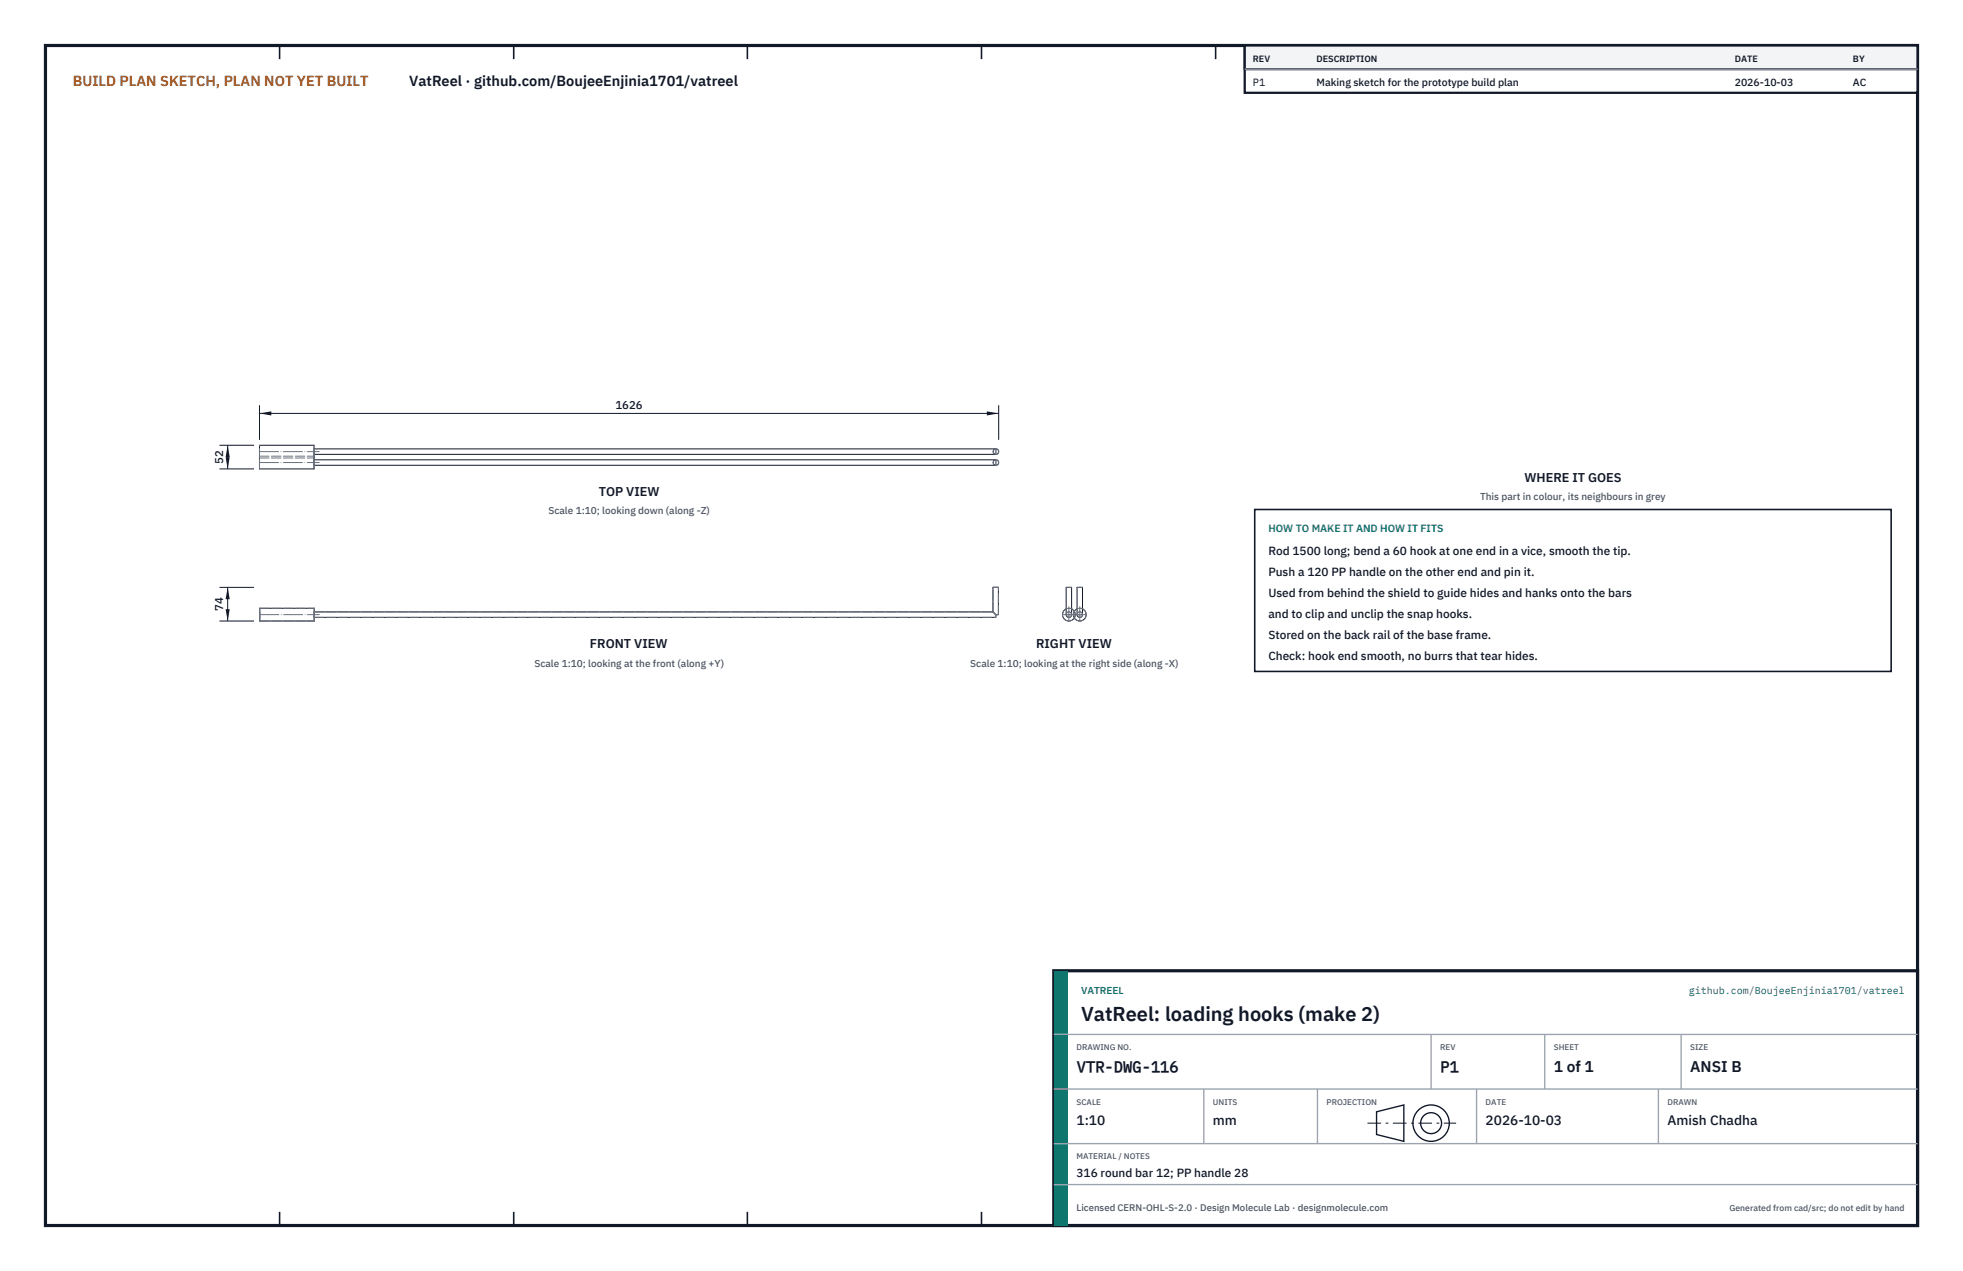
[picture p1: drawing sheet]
<svg xmlns="http://www.w3.org/2000/svg" width="432mm" height="279mm" viewBox="0 0 432 279" stroke-linecap="round" stroke-linejoin="round" font-family="sans-serif">
<defs><g id="words">
<text font-size="4.4" fill="#111827" x="237.8" y="224.4">VatReel: loading hooks (make 2)</text>
<g font-size="3.4" fill="#111827">
<text x="236.8" y="235.6">VTR-DWG-116</text>
<text x="316.8" y="235.6">P1</text>
<text x="341.8" y="235.6">1 of 1</text>
<text x="371.8" y="235.6">ANSI B</text>
</g>
<text font-size="3.2" fill="#b45309" x="16" y="19">BUILD PLAN SKETCH, PLAN NOT YET BUILT</text>
<text font-size="3.2" fill="#111827" x="90" y="19">VatReel · github.com/BoujeeEnjinia1701/vatreel</text>
<g font-size="3" fill="#111827">
<text x="236.8" y="247.2">1:10</text>
<text x="266.8" y="247.2">mm</text>
<text x="326.8" y="247.2">2026-10-03</text>
<text x="366.8" y="247.2">Amish Chadha</text>
</g>
<g font-size="2.8" fill="#111827">
<text x="335.3" y="106">WHERE IT GOES</text>
<text x="131.7" y="109.1">TOP VIEW</text>
<text x="129.8" y="142.5">FRONT VIEW</text>
<text x="227.9" y="142.5">RIGHT VIEW</text>
</g>
<g font-size="2.6" fill="#111827">
<text x="279" y="122">Rod 1500 long; bend a 60 hook at one end in a vice, smooth the tip.</text>
<text x="279" y="126.6">Push a 120 PP handle on the other end and pin it.</text>
<text x="279" y="131.2">Used from behind the shield to guide hides and hanks onto the bars</text>
<text x="279" y="135.8">and to clip and unclip the snap hooks.</text>
<text x="279" y="140.4">Stored on the back rail of the base frame.</text>
<text x="279" y="145">Check: hook end smooth, no burrs that tear hides.</text>
<text x="236.8" y="258.8">316 round bar 12; PP handle 28</text>
</g>
<g font-size="2.5" fill="#111827">
<text x="135.4" y="89.9">1626</text>
<text x="49.1" y="102" transform="rotate(-90 49.1 102)">52</text>
<text x="49.1" y="134.3" transform="rotate(-90 49.1 134.3)">74</text>
</g>
<g font-size="2.3" fill="#111827">
<text x="275.6" y="18.8">P1</text>
<text x="289.6" y="18.8">Making sketch for the prototype build plan</text>
<text x="381.6" y="18.8">2026-10-03</text>
<text x="407.6" y="18.8">AC</text>
</g>
<text font-size="2.3" fill="#0f766e" x="279" y="117">HOW TO MAKE IT AND HOW IT FITS</text>
<g font-size="2.2" fill="#4b5563">
<text x="120.6" y="113.1">Scale 1:10; looking down (along -Z)</text>
<text x="325.6" y="110">This part in colour, its neighbours in grey</text>
<text x="117.5" y="146.5">Scale 1:10; looking at the front (along +Y)</text>
<text x="213.4" y="146.5">Scale 1:10; looking at the right side (along -X)</text>
</g>
<g font-size="2.2" fill="#0f766e">
<text x="237.8" y="218.4">VATREEL</text>
<text x="371.5" y="218.4">github.com/BoujeeEnjinia1701/vatreel</text>
</g>
<text font-size="2.1" fill="#4b5563" x="236.8" y="266.2">Licensed CERN-OHL-S-2.0 · Design Molecule Lab · designmolecule.com</text>
<g font-size="2" fill="#111827">
<text x="275.6" y="13.6">REV</text>
<text x="289.6" y="13.6">DESCRIPTION</text>
<text x="381.6" y="13.6">DATE</text>
<text x="407.6" y="13.6">BY</text>
</g>
<text font-size="1.9" fill="#4b5563" x="380.4" y="266.2">Generated from cad/src; do not edit by hand</text>
<g font-size="1.8" fill="#4b5563">
<text x="236.8" y="230.8">DRAWING NO.</text>
<text x="316.8" y="230.8">REV</text>
<text x="341.8" y="230.8">SHEET</text>
<text x="371.8" y="230.8">SIZE</text>
<text x="236.8" y="242.8">SCALE</text>
<text x="266.8" y="242.8">UNITS</text>
<text x="291.8" y="242.8">PROJECTION</text>
<text x="326.8" y="242.8">DATE</text>
<text x="366.8" y="242.8">DRAWN</text>
<text x="236.8" y="254.8">MATERIAL / NOTES</text>
</g>
</g></defs>
<path d="M10 10h411.8v259.4h-411.8z" fill="none" stroke="#111827" stroke-width=".7" stroke-linecap="butt"/>
<g fill="none" stroke="#111827" stroke-width=".35">
<path d="M61.5 10v3M113 10v3M164.4 10v3M215.9 10v3M267.4 10v3M318.9 10v3M370.3 10v3M61.5 266.4v3M113 266.4v3M164.4 266.4v3M215.9 266.4v3M267.4 266.4v3"/>
<path d="M318.9 266.4v3M370.3 266.4v3"/>
</g>
<g fill="none" stroke="#111727" stroke-width=".22">
<path d="M57.1 97.9h12v5.2h-12zM69.1 99.9h150M69.1 98.7h150M69.1 102.3h150M69.1 101.1h150M57.1 133.7h12v2.8h-12zM69.1 134.5h149.3M218.4 134.5l.6 .6M218.4 134.5v-5.4h1.2v6h-.6M219 135.1v.6h-149.9M234.5 133.8a1.4 1.4 0 0 0-.5 2.2 1.4 1.4 0 0 0 2.2 0 1.4 1.4 0 0 0-.5-2.2M234.5 135.1a.6 .6 0 0 0 .6 .6 .6 .6 0 0 0 .6-.6"/>
<path d="M234.5 135.1h1.2M234.5 135.1v-6h1.2v6M236.9 133.8a1.4 1.4 0 0 0-.5 2.2 1.4 1.4 0 0 0 2.2 0 1.4 1.4 0 0 0-.5-2.2M236.9 135.1a.6 .6 0 0 0 .6 .6 .6 .6 0 0 0 .6-.6M236.9 135.1h1.2M236.9 135.1v-6h1.2v6"/>
<circle cx="219.1" cy="99.3" r=".6"/>
<circle cx="219.1" cy="101.7" r=".6"/>
</g>
<g fill="none" stroke="#6a7180" stroke-width=".22" stroke-dasharray="2.1 .5">
<path d="M69.1 99.3v.6M69.1 99.9v-1.2M69.1 98.7v.6M218.5 99.3l.1 .4 .5 .2M219.1 99.9v-1.2M219.1 98.7l-.5 .2-.1 .4M219.1 98.7v1.2M219.1 99.9a.6 .6 0 0 0 .6-.6M219.7 99.3a.6 .6 0 0 0-.6-.6M57.1 103.1v-2.8M57.1 100.7v-2.8M57.1 100.3h12"/>
<path d="M57.1 100.7h12M69.1 103.1v-2.8M69.1 101.7v.6M69.1 102.3v-1.2M69.1 101.1v.6M69.1 100.7v-2.8M218.5 101.7l.1 .4 .5 .2M219.1 102.3v-1.2M219.1 101.1l-.5 .2-.1 .4M219.1 101.1v1.2M219.1 102.3a.6 .6 0 0 0 .6-.6M219.7 101.7a.6 .6 0 0 0-.6-.6"/>
<path d="M57.1 136.5v-2.8M57.1 133.7h12M57.1 133.7v2.8M57.1 136.5h12M69.1 136.5v-2.8M69.1 134.5v1.2M69.1 135.7v-1.2M69.1 133.7v2.8M69.1 134.5h149.3M69.1 135.7h149.9M218.4 134.5l.6 .6M218.4 129.1h1.2"/>
<path d="M218.4 134.5v-5.4M219 135.7v-.6M219 135.1l-.6-.6M219 135.1v.6M219 135.1h.6M219.6 135.1h-.6M219.6 129.1h-1.2M219.6 135.1v-6M235.1 133.7l-.6 .1M235.1 134.5l-.4 .2-.2 .4M235.7 133.8l-.6-.1M235.7 135.1l-.2-.4-.4-.2"/>
<path d="M235.7 135.1h-1.2M235.7 129.1h-1.2M237.5 133.7l-.6 .1M237.5 134.5l-.4 .2-.2 .4M238.1 133.8l-.6-.1M238.1 135.1l-.2-.4-.4-.2M238.1 135.1h-1.2M238.1 129.1h-1.2"/>
<circle cx="235.1" cy="135.1" r="1.41"/>
<circle cx="235.1" cy="135.1" r=".6"/>
<circle cx="237.5" cy="135.1" r="1.41"/>
<circle cx="237.5" cy="135.1" r=".6"/>
</g>
<path d="M57.1 99.3h13.1M57.1 101.7h13.1M57.1 135.1h13.2M233.7 135.1h3.2M235.1 136.5v-3.1M235.8 135.1h3.1M237.5 136.5v-3.1" fill="none" stroke="#6a7180" stroke-width=".22" stroke-dasharray="4.2 .5 0 .5"/>
<path d="M57.1 89.1v7.6M57.1 90.9h162.6M219.7 89.1v7.6" fill="none" stroke="#111827" stroke-width=".22"/>
<path d="M57.1 90.9l2.6-.5v.9zM217.1 90.4v.9l2.6-.4z" fill="#111827"/>
<path d="M48.3 97.9h7.6M50.1 97.9v5.2M48.3 103.1h7.6" fill="none" stroke="#111827" stroke-width=".22"/>
<path d="M50.1 97.9l-.5 2.6h.9zM49.6 100.5h.9l-.4 2.6z" fill="#111827"/>
<path d="M48.3 129.1h7.6M48.3 136.5h7.6M50.1 129.1v7.4" fill="none" stroke="#111827" stroke-width=".22"/>
<path d="M50.1 129.1l-.5 2.6h.9zM49.6 133.9h.9l-.4 2.6z" fill="#111827"/>
<path d="M276 112h140v35.6h-140z" fill="#fff" stroke="#111827" stroke-width=".35"/>
<path d="M273.8 10h148v10.4h-148z" fill="#fff" stroke="#111827" stroke-width=".5"/>
<path d="M273.8 10h148v5.2h-148z" fill="#f3f4f6" stroke="#111827" stroke-width=".5"/>
<path d="M273.8 15.2h148" fill="none" stroke="#9ca3af" stroke-width=".3"/>
<path d="M231.8 213.4h190v56h-190z" fill="#fff" stroke="#111827" stroke-width=".7" stroke-linecap="butt"/>
<path d="M231.8 213.4h3v56h-3z" fill="#0f766e"/>
<path d="M231.8 227.4h190M231.8 239.4h190M264.8 239.4v12M289.8 239.4v12M314.8 227.4v12M324.8 239.4v12M339.8 227.4v12M364.8 239.4v12M369.8 227.4v12M231.8 251.4h190M231.8 260.4h190" fill="none" stroke="#9ca3af" stroke-width=".3"/>
<g fill="none" stroke="#111827" stroke-width=".3">
<path d="M302.8 244.4l6-1.5v8l-6-1.5z"/>
<circle cx="314.8" cy="246.9" r="4"/>
<circle cx="314.8" cy="246.9" r="2.3"/>
</g>
<path d="M300.8 246.9h19.5" fill="none" stroke="#111827" stroke-width=".22" stroke-dasharray="3 1 .6 1" stroke-linecap="butt"/>
<use href="#words"/>
</svg>
